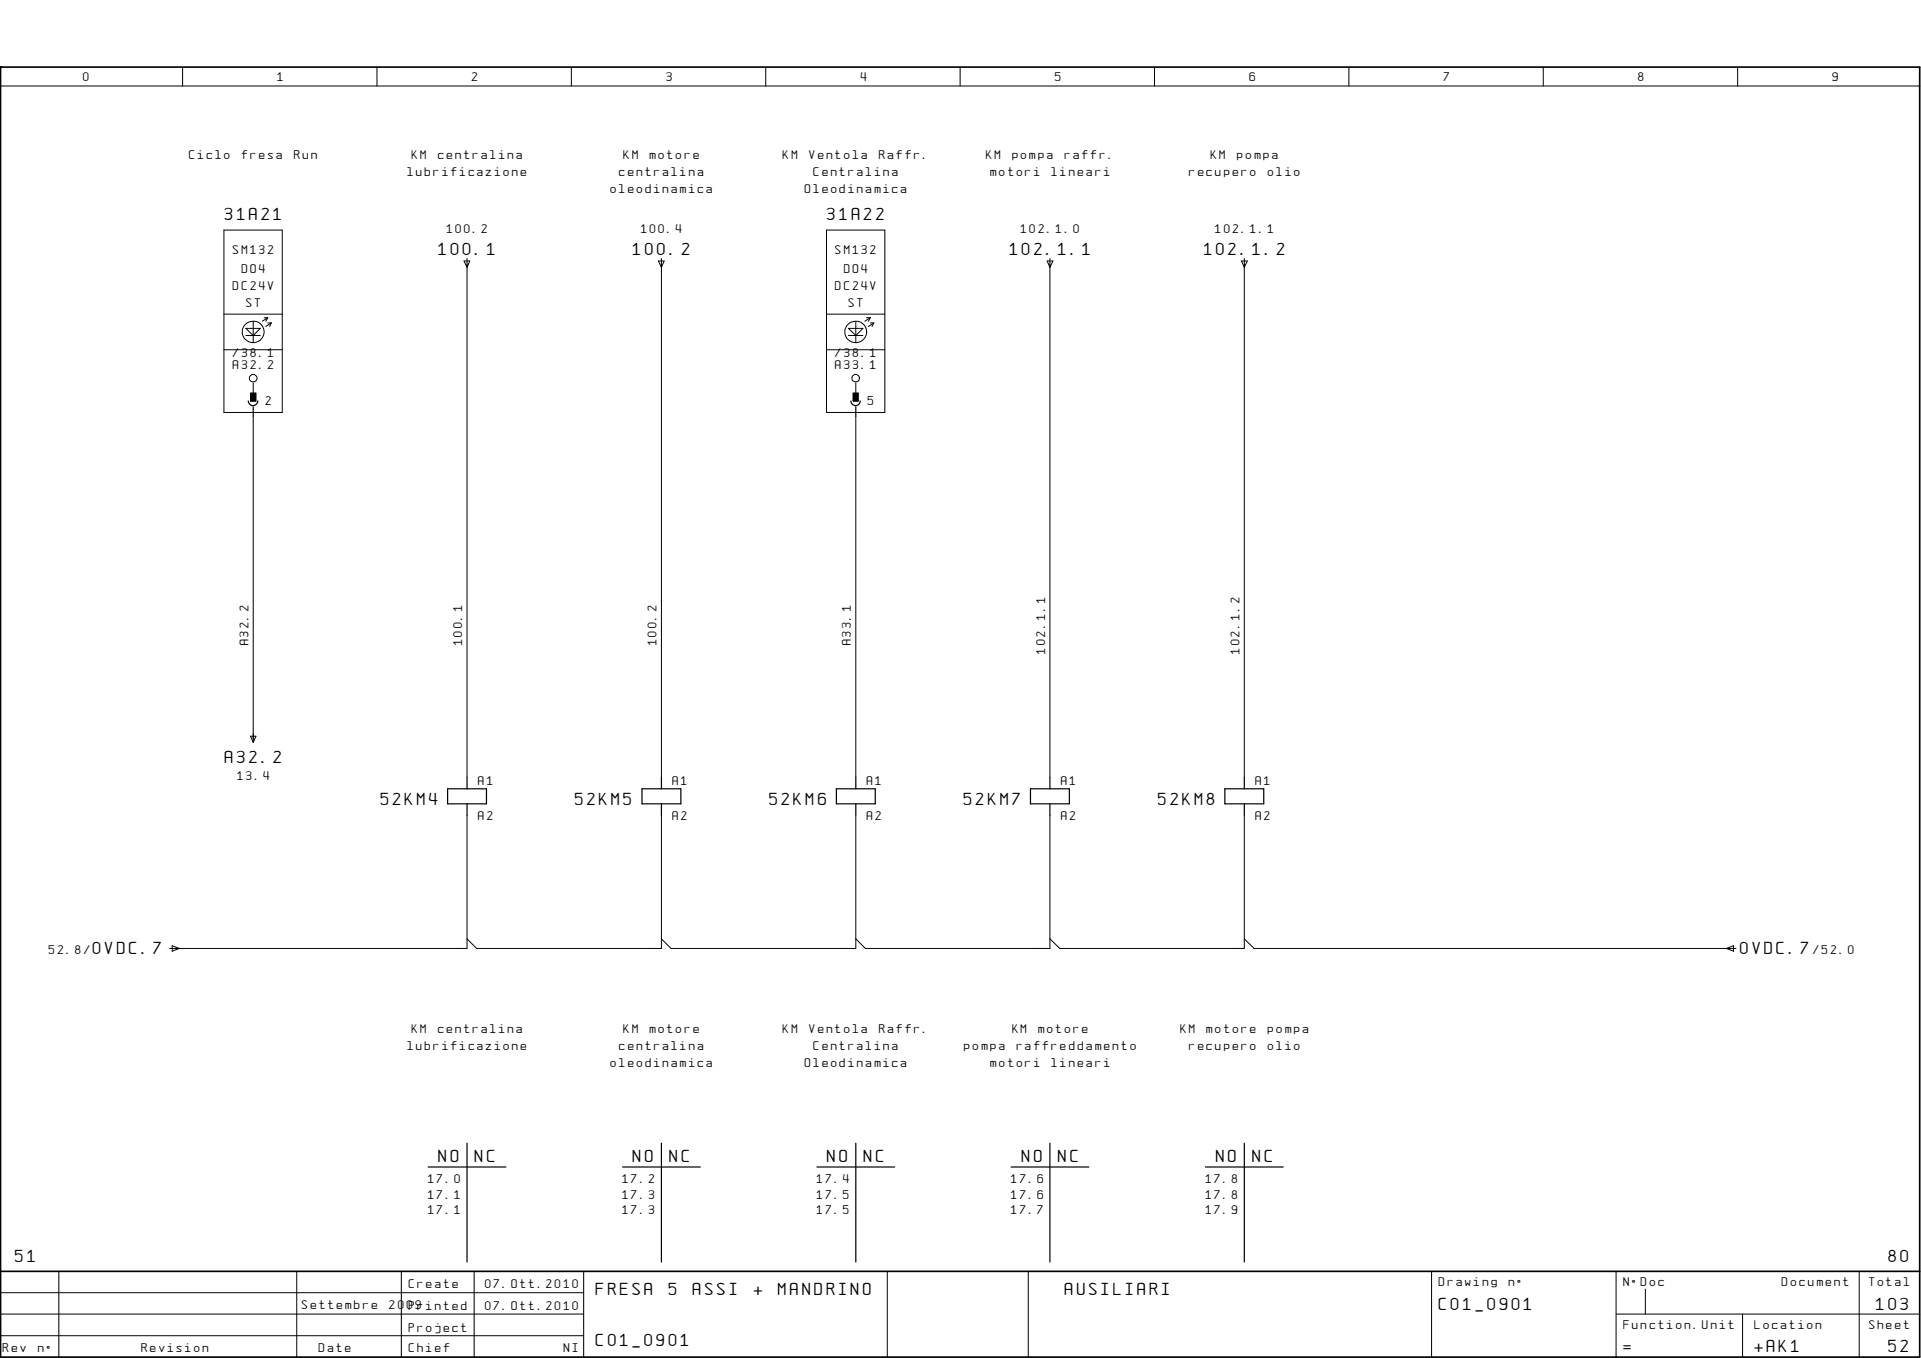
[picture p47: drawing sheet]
<svg xmlns="http://www.w3.org/2000/svg" width="297mm" height="210mm" viewBox="0 0 297 210" stroke-linecap="round" stroke-linejoin="round" font-family="sans-serif">
<defs><g id="words">
<g font-size="2.2">
<text x="34.8" y="34.1">31A21</text>
<text x="127.9" y="34.1">31A22</text>
<text x="67.8" y="39.4">100.1</text>
<text x="97.9" y="39.4">100.2</text>
<text x="156.1" y="39.4">102.1.1</text>
<text x="186.2" y="39.4">102.1.2</text>
<text x="34.8" y="118">A32.2</text>
<text x="58.9" y="124.4">52KM4</text>
<text x="88.9" y="124.4">52KM5</text>
<text x="119" y="124.4">52KM6</text>
<text x="149" y="124.4">52KM7</text>
<text x="179.1" y="124.4">52KM8</text>
<text x="14.3" y="147.5">0VDC.7</text>
<text x="269.1" y="147.5">0VDC.7</text>
<text x="67.8" y="179.7">NO</text>
<text x="73.4" y="179.7">NC</text>
<text x="97.9" y="179.7">NO</text>
<text x="103.5" y="179.7">NC</text>
<text x="127.9" y="179.7">NO</text>
<text x="133.6" y="179.7">NC</text>
<text x="158" y="179.7">NO</text>
<text x="163.6" y="179.7">NC</text>
<text x="188" y="179.7">NO</text>
<text x="193.7" y="179.7">NC</text>
<text x="2.4" y="195.1">51</text>
<text x="292" y="195.1">80</text>
<text x="92.2" y="200.2">FRESA</text>
<text x="103.4" y="200.2">5</text>
<text x="107.1" y="200.2">ASSI</text>
<text x="116.5" y="200.2">+</text>
<text x="120.3" y="200.2">MANDRINO</text>
<text x="164.6" y="200.2">AUSILIARI</text>
<text x="222.5" y="202.4">C01_0901</text>
<text x="290.1" y="202.4">103</text>
<text x="92.2" y="208">C01_0901</text>
<text x="251" y="209">=</text>
<text x="271.3" y="209">+AK1</text>
<text x="292" y="209">52</text>
</g>
<g font-size="1.5">
<text x="12.9" y="12.6">0</text>
<text x="42.9" y="12.6">1</text>
<text x="73" y="12.6">2</text>
<text x="103" y="12.6">3</text>
<text x="133.1" y="12.6">4</text>
<text x="163.1" y="12.6">5</text>
<text x="193.2" y="12.6">6</text>
<text x="223.3" y="12.6">7</text>
<text x="253.3" y="12.6">8</text>
<text x="283.3" y="12.6">9</text>
<text x="29.2" y="24.6">Ciclo</text>
<text x="37.4" y="24.6">fresa</text>
<text x="45.5" y="24.6">Run</text>
<text x="63" y="27.2">lubrificazione</text>
<text x="63.7" y="24.6">KM</text>
<text x="67.7" y="24.6">centralina</text>
<text x="94.4" y="29.8">oleodinamica</text>
<text x="95.8" y="27.2">centralina</text>
<text x="96.4" y="24.6">KM</text>
<text x="100.5" y="24.6">motore</text>
<text x="121.1" y="24.6">KM</text>
<text x="124.5" y="29.8">Oleodinamica</text>
<text x="125.1" y="24.6">Ventola</text>
<text x="125.8" y="27.2">Centralina</text>
<text x="135.9" y="24.6">Raffr.</text>
<text x="152.5" y="24.6">KM</text>
<text x="153.2" y="27.2">motori</text>
<text x="156.5" y="24.6">pompa</text>
<text x="162.6" y="27.2">lineari</text>
<text x="164.6" y="24.6">raffr.</text>
<text x="183.9" y="27.2">recupero</text>
<text x="187.2" y="24.6">KM</text>
<text x="191.3" y="24.6">pompa</text>
<text x="196" y="27.2">olio</text>
<text x="36" y="39.2">SM132</text>
<text x="69.1" y="36.1">100.2</text>
<text x="99.1" y="36.1">100.4</text>
<text x="129.2" y="39.2">SM132</text>
<text x="157.9" y="36.1">102.1.0</text>
<text x="187.9" y="36.1">102.1.1</text>
<text x="36" y="44.8">DC24V</text>
<text x="37.4" y="42.2">DO4</text>
<text x="38.1" y="47.5">ST</text>
<text x="129.2" y="44.8">DC24V</text>
<text x="130.5" y="42.2">DO4</text>
<text x="131.2" y="47.5">ST</text>
<text x="36" y="57">A32.2</text>
<text x="36" y="55.2">/38.1</text>
<text x="129.2" y="57">A33.1</text>
<text x="129.2" y="55.2">/38.1</text>
<text x="41.1" y="62.5">2</text>
<text x="134.2" y="62.5">5</text>
<text x="38.4" y="99.7" transform="rotate(-90 38.4 99.7)">A32.2</text>
<text x="71.5" y="99.7" transform="rotate(-90 71.5 99.7)">100.1</text>
<text x="101.5" y="99.7" transform="rotate(-90 101.5 99.7)">100.2</text>
<text x="131.6" y="99.7" transform="rotate(-90 131.6 99.7)">A33.1</text>
<text x="161.6" y="101.1" transform="rotate(-90 161.6 101.1)">102.1.1</text>
<text x="191.7" y="101.1" transform="rotate(-90 191.7 101.1)">102.1.2</text>
<text x="36.7" y="120.5">13.4</text>
<text x="74" y="121.3">A1</text>
<text x="104" y="121.3">A1</text>
<text x="134" y="121.3">A1</text>
<text x="164.1" y="121.3">A1</text>
<text x="194.1" y="121.3">A1</text>
<text x="74" y="126.7">A2</text>
<text x="104" y="126.7">A2</text>
<text x="134" y="126.7">A2</text>
<text x="164.1" y="126.7">A2</text>
<text x="194.1" y="126.7">A2</text>
<text x="7.6" y="147.5">52.8/</text>
<text x="280.4" y="147.5">/52.0</text>
<text x="63.7" y="159.7">KM</text>
<text x="67.7" y="159.7">centralina</text>
<text x="96.4" y="159.7">KM</text>
<text x="100.5" y="159.7">motore</text>
<text x="121.1" y="159.7">KM</text>
<text x="125.1" y="159.7">Ventola</text>
<text x="135.9" y="159.7">Raffr.</text>
<text x="156.5" y="159.7">KM</text>
<text x="160.6" y="159.7">motore</text>
<text x="182.5" y="159.7">KM</text>
<text x="186.6" y="159.7">motore</text>
<text x="196" y="159.7">pompa</text>
<text x="63" y="162.3">lubrificazione</text>
<text x="94.4" y="165">oleodinamica</text>
<text x="95.8" y="162.3">centralina</text>
<text x="124.5" y="165">Oleodinamica</text>
<text x="125.8" y="162.3">Centralina</text>
<text x="149.1" y="162.3">pompa</text>
<text x="153.2" y="165">motori</text>
<text x="157.2" y="162.3">raffreddamento</text>
<text x="162.6" y="165">lineari</text>
<text x="183.9" y="162.3">recupero</text>
<text x="196" y="162.3">olio</text>
<text x="66.2" y="182.8">17.0</text>
<text x="66.2" y="185.3">17.1</text>
<text x="96.3" y="182.8">17.2</text>
<text x="96.3" y="185.3">17.3</text>
<text x="126.3" y="182.8">17.4</text>
<text x="126.3" y="185.3">17.5</text>
<text x="156.4" y="182.8">17.6</text>
<text x="156.4" y="185.3">17.6</text>
<text x="186.4" y="182.8">17.8</text>
<text x="186.4" y="185.3">17.8</text>
<text x="66.2" y="187.7">17.1</text>
<text x="96.3" y="187.7">17.3</text>
<text x="126.3" y="187.7">17.5</text>
<text x="156.4" y="187.7">17.7</text>
<text x="186.4" y="187.7">17.9</text>
<text x="46.7" y="202.4">Settembre</text>
<text x="60.2" y="202.4">2009</text>
<text x="63.2" y="199.1">Create</text>
<text x="63.2" y="202.4">Printed</text>
<text x="75" y="199.1">07.Ott.2010</text>
<text x="75" y="202.4">07.Ott.2010</text>
<text x="222.5" y="198.8">Drawing</text>
<text x="233.3" y="198.8">nø</text>
<text x="251" y="198.8">NøDoc</text>
<text x="275.5" y="198.8">Document</text>
<text x="289" y="198.8">Total</text>
<text x=".5" y="209">Rev</text>
<text x="5.9" y="209">nø</text>
<text x="21.9" y="209">Revision</text>
<text x="49.3" y="209">Date</text>
<text x="63.2" y="205.8">Project</text>
<text x="63.2" y="209">Chief</text>
<text x="87.2" y="209">NI</text>
<text x="251" y="205.4">Function.Unit</text>
<text x="271.3" y="205.4">Location</text>
<text x="289" y="205.4">Sheet</text>
</g>
</g></defs>
<path d="M.1 10.4h.1M.1 10.4h296.7v199.4h-296.7zM.1 196.5h296.7" fill="none" stroke="#000" stroke-width=".26"/>
<g fill="none" stroke="#000" stroke-width=".15">
<path d="M.1 13.3h296.7M28.2 10.4v2.9M58.3 10.4v2.9M88.3 10.4v2.9M118.4 10.4v2.9M148.5 10.4v2.9M178.5 10.4v2.9M208.6 10.4v2.9M238.6 10.4v2.9M268.7 10.4v2.9M34.6 35.6h9v28.2h-9zM72.2 40v80.1"/>
<path d="M102.3 40v80.1M127.8 35.6h9v28.2h-9zM162.3 40v80.1M192.4 40v80.1M34.6 48.6h9M34.6 54.1h9M38 50.8h2.3l-1.1 1.1zM38 51.9h2.3M39.2 49.7v3.3M39.2 59.2v2.2M40.8 49.1h.6M41.4 49.1l-.8 .6"/>
<path d="M41.4 49.1l-.3 .6M41.4 49.9h.5M41.9 49.9l-.8 .6M41.9 49.9l-.2 .6M71.8 40.3h.8l-.4 1zM101.8 40.3h.9l-.4 1zM127.8 48.6h9M127.8 54.1h9M131.2 50.8h2.2l-1.1 1.1zM131.2 51.9h2.2M132.3 49.7v3.3M132.3 59.2v2.2"/>
<path d="M134 49.1h.6M134.6 49.9h.5M134.6 49.1l-.9 .6M134.6 49.1l-.3 .6M135.1 49.9l-.8 .6M135.1 49.9l-.3 .6M161.9 40.3h.9l-.5 1zM192 40.3h.9l-.5 1zM39.2 61.4h.1M39.2 64.3v50.4M132.3 61.4h.1M132.3 64.3v55.8"/>
<path d="M38.7 113.8h.9l-.4 1zM72.2 126v20.6h-46M102.3 126v20.6h-28.6l-1.5-1.5M132.3 126v20.6h-28.5l-1.5-1.5M162.3 126v20.6h-28.5l-1.5-1.5M192.4 126v20.6h-28.5l-1.6-1.5M26.6 146.2l1.1 .4-1.1 .4zM192.4 145.1l1.5 1.5h74.5M267 146.6l1.1-.4v.8zM.1 196.9v12.9M.1 199.8h90.2M9.1 196.5v13.3"/>
<path d="M45.9 196.5v13.3M62.1 196.5v13.3M73.3 196.5v13.3M90.3 196.5v13.3M137.2 196.5v13.3M159 196.5v13.3M221.4 196.5v13.3M249.9 196.5v13.3M254.4 199.3v3.8M287.5 196.5v13.3M.1 203.1h90.2M.1 206.5h90.2"/>
<path d="M249.9 203.1h46.9M269.4 203.1v6.7"/>
<circle cx="39.2" cy="58.4" r=".59"/>
<circle cx="39.2" cy="51.3" r="1.68"/>
<circle cx="132.3" cy="58.4" r=".59"/>
<circle cx="132.3" cy="51.3" r="1.68"/>
</g>
<g fill="none" stroke="#000" stroke-width=".19">
<path d="M38.4 62a.74 .74 0 0 0 .7 .7 .74 .74 0 0 0 .8-.7M38.8 60.8h.7v1.2h-.7zM39.2 62.9v1.4M131.6 62a.72 .72 0 0 0 .7 .7 .72 .72 0 0 0 .7-.7M131.9 60.8h.8v1.2h-.8zM132.3 62.9v1.4M69.2 121.9h6v2.3h-6zM72.2 120.1v1.8M72.2 124.2v1.8M99.3 121.9h6v2.3h-6zM102.3 120.1v1.8M102.3 124.2v1.8"/>
<path d="M129.3 121.9h6v2.3h-6zM132.3 120.1v1.8M132.3 124.2v1.8M159.3 121.9h6.1v2.3h-6.1zM162.3 120.1v1.8M162.3 124.2v1.8M189.4 121.9h6v2.3h-6zM192.4 120.1v1.8M192.4 124.2v1.8M72.2 176.7v18.4M102.3 176.7v18.4M132.3 176.7v18.4"/>
<path d="M162.3 176.7v18.4M192.4 176.7v18.4M66.2 180.4h12M96.3 180.4h12M126.3 180.4h12M156.3 180.4h12.1M186.4 180.4h12"/>
</g>
<path d="M38.8 60.8h.7v1.2h-.7zM131.9 60.8h.8v1.2h-.8z" fill="#000"/>
<use href="#words"/>
</svg>
